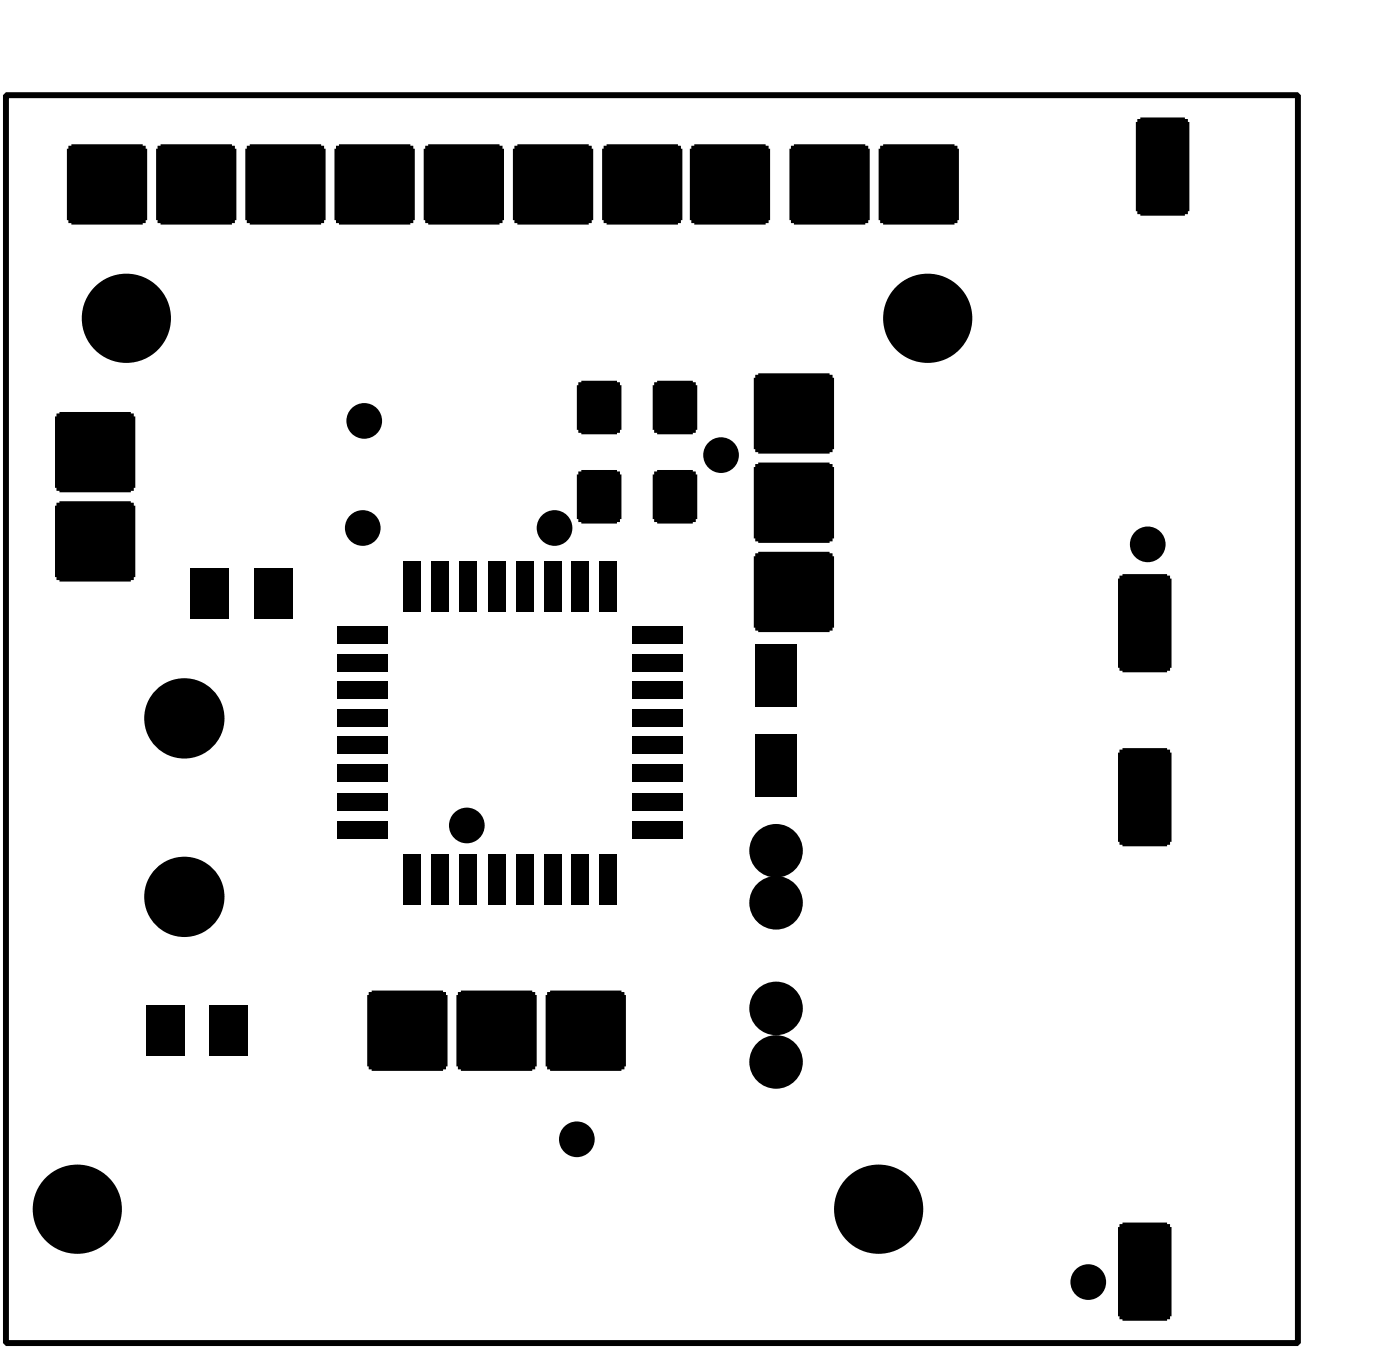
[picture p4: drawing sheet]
<svg xmlns="http://www.w3.org/2000/svg" width="40mm" height="38mm" viewBox="0 0 40 38" stroke-linecap="round" stroke-linejoin="round" font-family="sans-serif">
<g fill="#000">
<path d="M1.6 11.8h2.2v2.2h-2.2z" fill-rule="evenodd"/>
<path d="M1.6 14.3h2.2v2.2h-2.2z" fill-rule="evenodd"/>
<path d="M1.9 4.1h2.2v2.2h-2.2z" fill-rule="evenodd"/>
<path d="M5.4 16.2h1.1v1.4h-1.1z" fill-rule="evenodd"/>
<path d="M4.5 4.1h2.2v2.2h-2.2z" fill-rule="evenodd"/>
<path d="M7.2 16.2h1.1v1.4h-1.1z" fill-rule="evenodd"/>
<path d="M7 4.1h2.2v2.2h-2.2z" fill-rule="evenodd"/>
<path d="M9.6 17.8h1.4v.5h-1.4z" fill-rule="evenodd"/>
<path d="M9.6 18.6h1.4v.5h-1.4z" fill-rule="evenodd"/>
<path d="M9.6 19.4h1.4v.5h-1.4z" fill-rule="evenodd"/>
<path d="M11.5 16h.5v1.4h-.5z" fill-rule="evenodd"/>
<path d="M9.6 4.1h2.2v2.2h-2.2z" fill-rule="evenodd"/>
<path d="M12.3 16h.5v1.4h-.5z" fill-rule="evenodd"/>
<path d="M13.1 16h.5v1.4h-.5z" fill-rule="evenodd"/>
<path d="M13.9 16h.5v1.4h-.5z" fill-rule="evenodd"/>
<path d="M12.1 4.1h2.2v2.2h-2.2z" fill-rule="evenodd"/>
<path d="M14.7 16h.5v1.4h-.5z" fill-rule="evenodd"/>
<path d="M15.5 16h.5v1.4h-.5z" fill-rule="evenodd"/>
<path d="M16.3 16h.5v1.4h-.5z" fill-rule="evenodd"/>
<path d="M16.5 10.9h1.2v1.4h-1.2z" fill-rule="evenodd"/>
<path d="M16.5 13.4h1.2v1.5h-1.2z" fill-rule="evenodd"/>
<path d="M14.6 4.1h2.2v2.2h-2.2z" fill-rule="evenodd"/>
<path d="M17.1 16h.5v1.4h-.5z" fill-rule="evenodd"/>
<path d="M18 19.4h1.4v.5h-1.4z" fill-rule="evenodd"/>
<path d="M18 18.6h1.4v.5h-1.4z" fill-rule="evenodd"/>
<path d="M18 17.8h1.4v.5h-1.4z" fill-rule="evenodd"/>
<path d="M18.6 10.9h1.2v1.4h-1.2z" fill-rule="evenodd"/>
<path d="M18.6 13.4h1.2v1.5h-1.2z" fill-rule="evenodd"/>
<path d="M17.2 4.1h2.2v2.2h-2.2z" fill-rule="evenodd"/>
<path d="M19.7 4.1h2.2v2.2h-2.2z" fill-rule="evenodd"/>
<path d="M21.5 10.7h2.2v2.2h-2.2z" fill-rule="evenodd"/>
<path d="M21.5 13.2h2.2v2.2h-2.2z" fill-rule="evenodd"/>
<path d="M21.5 15.7h2.2v2.2h-2.2z" fill-rule="evenodd"/>
<path d="M22.5 4.1h2.2v2.2h-2.2z" fill-rule="evenodd"/>
<path d="M25.1 4.1h2.2v2.2h-2.2z" fill-rule="evenodd"/>
<path d="M31.9 16.4h1.4v2.7h-1.4z" fill-rule="evenodd"/>
<path d="M32.4 3.4h1.4v2.7h-1.4z" fill-rule="evenodd"/>
<path d="M4.1 28.6h1.1v1.5h-1.1z" fill-rule="evenodd"/>
<path d="M6 28.6h1.1v1.5h-1.1z" fill-rule="evenodd"/>
<path d="M9.6 20.2h1.4v.5h-1.4z" fill-rule="evenodd"/>
<path d="M9.6 21h1.4v.5h-1.4z" fill-rule="evenodd"/>
<path d="M9.6 21.8h1.4v.5h-1.4z" fill-rule="evenodd"/>
<path d="M9.6 22.6h1.4v.5h-1.4z" fill-rule="evenodd"/>
<path d="M9.6 23.4h1.4v.5h-1.4z" fill-rule="evenodd"/>
<path d="M11.5 24.3h.5v1.4h-.5z" fill-rule="evenodd"/>
<path d="M12.3 24.3h.5v1.4h-.5z" fill-rule="evenodd"/>
<path d="M10.5 28.2h2.2v2.2h-2.2z" fill-rule="evenodd"/>
<path d="M13.1 24.3h.5v1.4h-.5z" fill-rule="evenodd"/>
<path d="M13.9 24.3h.5v1.4h-.5z" fill-rule="evenodd"/>
<path d="M14.7 24.3h.5v1.4h-.5z" fill-rule="evenodd"/>
<path d="M13 28.2h2.2v2.2h-2.2z" fill-rule="evenodd"/>
<path d="M15.5 24.3h.5v1.4h-.5z" fill-rule="evenodd"/>
<path d="M16.3 24.3h.5v1.4h-.5z" fill-rule="evenodd"/>
<path d="M17.1 24.3h.5v1.4h-.5z" fill-rule="evenodd"/>
<path d="M15.6 28.2h2.2v2.2h-2.2z" fill-rule="evenodd"/>
<path d="M18 23.4h1.4v.5h-1.4z" fill-rule="evenodd"/>
<path d="M18 22.6h1.4v.5h-1.4z" fill-rule="evenodd"/>
<path d="M18 21.8h1.4v.5h-1.4z" fill-rule="evenodd"/>
<path d="M18 21h1.4v.5h-1.4z" fill-rule="evenodd"/>
<path d="M18 20.2h1.4v.5h-1.4z" fill-rule="evenodd"/>
<path d="M21.5 20.9h1.2v1.8h-1.2z" fill-rule="evenodd"/>
<path d="M21.5 18.3h1.2v1.8h-1.2z" fill-rule="evenodd"/>
<path d="M31.9 34.8h1.4v2.7h-1.4z" fill-rule="evenodd"/>
<path d="M31.9 21.3h1.4v2.7h-1.4z" fill-rule="evenodd"/>
<circle cx="3.6" cy="9.1" r="1.27"/>
<circle cx="10.3" cy="15" r=".51"/>
<circle cx="10.4" cy="12" r=".51"/>
<circle cx="15.8" cy="15" r=".51"/>
<circle cx="20.5" cy="13" r=".51"/>
<circle cx="26.4" cy="9.1" r="1.27"/>
<circle cx="32.7" cy="15.5" r=".51"/>
<circle cx="2.2" cy="34.4" r="1.27"/>
<circle cx="5.2" cy="25.5" r="1.14"/>
<circle cx="5.2" cy="20.4" r="1.14"/>
<circle cx="13.3" cy="23.5" r=".51"/>
<circle cx="16.4" cy="32.4" r=".51"/>
<circle cx="22.1" cy="25.7" r=".76"/>
<circle cx="22.1" cy="24.2" r=".76"/>
<circle cx="22.1" cy="30.2" r=".76"/>
<circle cx="22.1" cy="28.7" r=".76"/>
<circle cx="25" cy="34.4" r="1.27"/>
<circle cx="31" cy="36.5" r=".51"/>
</g>
<path d="M.2 2.7h36.8v35.5h-36.8z" fill="none" stroke="#000" stroke-width=".17"/>
</svg>
